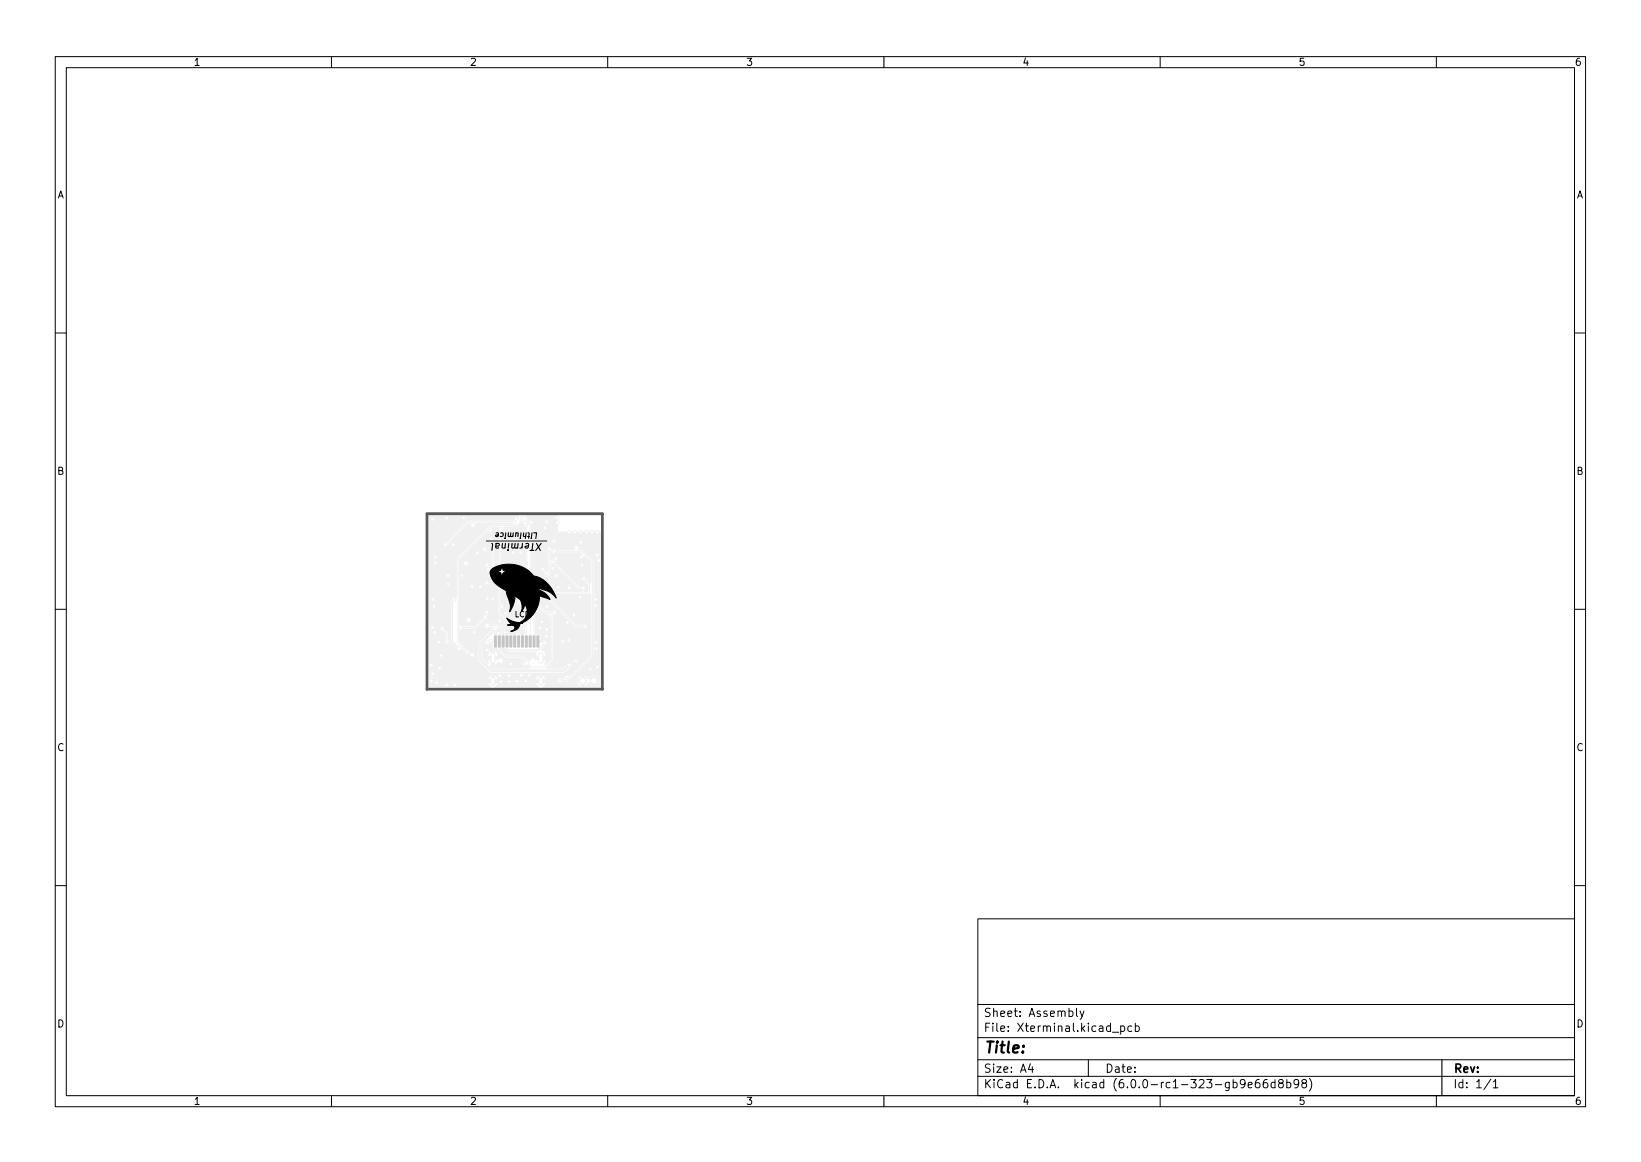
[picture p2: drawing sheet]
<svg xmlns="http://www.w3.org/2000/svg" width="297mm" height="210mm" viewBox="0 0 297 210" stroke-linecap="round" stroke-linejoin="round" font-family="sans-serif">
<defs><g id="words">
<text font-size="2.8" x="178" y="190.6">Title:</text>
<g font-size="2.1">
<text x="92.3" y="108.8">G***</text>
<text x="178" y="184">Sheet: Assembly</text>
<text x="178" y="186.7">File: Xterminal.kicad_pcb</text>
<text x="178" y="196.9">KiCad E.D.A. kicad (6.0.0-rc1-323-gb9e66d8b98)</text>
<text x="178" y="194.1">Size: A4</text>
<text x="200" y="194.1">Date:</text>
<text x="263" y="194.1">Rev:</text>
<text x="263" y="196.9">Id: 1/1</text>
</g>
<g font-size="1.8">
<text x="35" y="11.9">1</text>
<text x="85" y="11.9">2</text>
<text x="135" y="11.9">3</text>
<text x="185" y="11.9">4</text>
<text x="235" y="11.9">5</text>
<text x="285" y="11.9">6</text>
<text x="10.3" y="35.9">A</text>
<text x="285.3" y="35.9">A</text>
<text x="10.3" y="85.9">B</text>
<text x="285.3" y="85.9">B</text>
<text x="97.6" y="98.3" transform="rotate(-180 97.6 98.3)">XTerminal</text>
<text x="10.3" y="135.9">C</text>
<text x="285.3" y="135.9">C</text>
<text x="10.3" y="185.9">D</text>
<text x="285.3" y="185.9">D</text>
<text x="35" y="199.9">1</text>
<text x="85" y="199.9">2</text>
<text x="135" y="199.9">3</text>
<text x="185" y="199.9">4</text>
<text x="235" y="199.9">5</text>
<text x="285" y="199.9">6</text>
</g>
<g font-size="1.4">
<text x="96.9" y="96.4" transform="rotate(-180 96.9 96.4)">Lithiumice</text>
<text x="93.1" y="111.7">LCD</text>
</g>
</g></defs>
<g fill="#f0f0f0" stroke="#f0f0f0" stroke-width=".18">
<path d="M106.8 122.5h1.4v1.4h-1.4z"/>
<path d="M89.5 115.1h.3v2l-.3-.1z"/>
<path d="M90.2 115.1h.3v2l-.3-.1z"/>
<path d="M90.9 115.1h.3v2l-.3-.1z"/>
<path d="M91.6 115.1h.3v2l-.3-.1z"/>
<path d="M92.3 115.1h.3v2l-.3-.1z"/>
<path d="M93 115.1h.3v2l-.3-.1z"/>
<path d="M93.7 115.1h.3v2l-.3-.1z"/>
<path d="M94.4 115.1h.3v2l-.3-.1z"/>
<path d="M95.1 115.1h.3v2l-.3-.1z"/>
<path d="M95.8 115.1h.3v2l-.3-.1z"/>
<path d="M96.5 115.1h.3v2l-.3-.1z"/>
<path d="M97.2 115.1h.3v2l-.3-.1z"/>
<path d="M77.5 93.2h16.1v.1a.64 .64 0 0 0-.7 .8h-8.3l-3.9 3.9a.51 .51 0 0 0-.5 .5 .51 .51 0 0 0 .5 .5 .51 .51 0 0 0 .5-.6l3.6-3.7h.2a.78 .78 0 0 0 .5 .9 .65 .65 0 0 0 .6-.2 .65 .65 0 0 0 .1-.7h6.3v.1h-3.7l-6.1 6.1-.2 7.2a.56 .56 0 0 0-.6 0 .56 .56 0 0 0-.3 .5l-.1 .3v7.1l-.3-.4v-1.1l-.6-.6a.52 .52 0 0 0-.5-.7 .52 .52 0 0 0-.6 .6 .52 .52 0 0 0 .7 .5l.4 .4v.9a.52 .52 0 0 0 0 .9 .52 .52 0 0 0 .8-.3l1.2 1.1a.55 .55 0 0 0 .5 .5 .55 .55 0 0 0 .6-.4l.4 .4a.52 .52 0 0 0 .5 .7 .52 .52 0 0 0 .5-.6 .52 .52 0 0 0-.6-.4l-1.3-1.4-.1-2.1h.5l.2-.2h2.4l1.6-1.5a.56 .56 0 0 0 .5-.4 .56 .56 0 0 0-.2-.6l.2-.1a.51 .51 0 0 0 .2-.7 .51 .51 0 0 0-.8-.1 .51 .51 0 0 0 .1 .8l-.4 .3-.1 .4-.2 .2h-1.7a.6 .6 0 0 0-.8-.5 .6 .6 0 0 0-.1 1 .6 .6 0 0 0 .9-.3v-.2h1.7l-1.2 1.2h-2.1l-.7-.3v-11.8l5.2-5a.53 .53 0 0 0 .9 .1 .53 .53 0 0 0-.3-.9h1.4l-.1 .6-.1 9.1-.6-.6v-6.7a.54 .54 0 0 0-.4-.8 .54 .54 0 0 0-.6 .4 .54 .54 0 0 0 .4 .7v1.3h-.7a.5 .5 0 0 0-.7-.5 .5 .5 0 0 0-.1 .9 .5 .5 0 0 0 .8-.3l.7-.1v3.4l-.3-.2a.55 .55 0 0 0-.1-.8 .55 .55 0 0 0-.7 0l-.1 .2h-2.8a.6 .6 0 0 0-.8-.6 .6 .6 0 0 0-.2 1 .6 .6 0 0 0 1-.3v-.1h2.8v.3l.2 .3a.56 .56 0 0 0 .2 .8 .56 .56 0 0 0 .8-.2v1.5l.8 .8h-1.1a.5 .5 0 0 0-.8-.4 .5 .5 0 0 0-.1 .8 .5 .5 0 0 0 .8-.2l.1-.2h1.1l.5 .5-4.3 .1a.5 .5 0 0 0-.7-.5 .5 .5 0 0 0-.1 .8 .5 .5 0 0 0 .8-.3h4.2l-.2 .4 .1 .4v4.1l3.6 3.6-.1 .1h-.2v1.2h-.3v-1.2h-.4v1.2h.7v.3h-1v-1.5h-.2l-.2-.4h-.5v-.8l-.7-.7h-2.1a.62 .62 0 0 0-.9 0 .62 .62 0 0 0 .2 .9 .62 .62 0 0 0 .9-.2l.4 .1-2.7 2.7-.1 .3 .1 2.9 2.2 2.2 13.4 .1 1.1-1a.51 .51 0 0 0 .2-.9 .51 .51 0 0 0-.8 .3l-.8 .7h-2.8l1.2-1.4-.1-8.2a.53 .53 0 0 0 .8-.5 .53 .53 0 0 0-.9-.4l-.1 .1h-1.1l-1.5-1.5a.65 .65 0 0 0 .4-.7l.8-.5 5.7 5.7 1.2 .1 .2 .1a.51 .51 0 0 0 .7-.1 .51 .51 0 0 0-.2-.7 .51 .51 0 0 0-.7 .2l-.9-.1-6.5-6.5a.54 .54 0 0 0-.6-.6v-.1h.6l1.8 1.8 7.1-.1 .1 8.5h-4.6a.51 .51 0 0 0-.7-.4 .51 .51 0 0 0-.1 .8 .51 .51 0 0 0 .8-.2v-.2h4.6l-.1 2.5-1 1h-1.2v-.1a.51 .51 0 0 0-.8-.2 .51 .51 0 0 0 .1 .8 .51 .51 0 0 0 .7-.5h1.2l-2.8 2.8a.6 .6 0 0 0-1 0v.5l-.3 .1a.53 .53 0 0 0-.5-.3 .53 .53 0 0 0-.5 .4h-2l-.2-.6-.5-.3v.9h-.5v-.9a.88 .88 0 0 0-.6 .9h-6.9l-.1-.6-.5-.3v.9h-.5v-.9a.88 .88 0 0 0-.7 .9h12.5a.52 .52 0 0 0 .3 .6 .52 .52 0 0 0 .7-.2l1.1-.1 4.6-4.7v-16.9l-2-2.1-.8-.2a.51 .51 0 0 0 0-.7 .51 .51 0 0 0-.7 0 .51 .51 0 0 0 0 .7l-3.2 .1-.4-.2-.3 .1a.77 .77 0 0 0-.7-.6 .53 .53 0 0 0-.5 .4 .53 .53 0 0 0 .3 .6v3.4h-.5a.53 .53 0 0 0-.4-.7 .53 .53 0 0 0-.6 .5 .53 .53 0 0 0 .7 .5 .57 .57 0 0 0 .1 .6 .57 .57 0 0 0 .6 .1l.1 1.6 .2 .4v.2l-1.2-1.2h-.8l-.5-.2a.51 .51 0 0 0-.4 .6 .51 .51 0 0 0 .6 .4l-.2 .4-.7-.7v-10.7a.51 .51 0 0 0 .4-.7 .51 .51 0 0 0-.8-.1l-.2-.1v-.4l-.4-.5h5.7v1.3h-1.4v-.2a.51 .51 0 0 0-.9-.2 .51 .51 0 0 0 .2 .8 .51 .51 0 0 0 .7-.4h1.4v1.8h7.9v1.6h-8.1a.51 .51 0 0 0-.7-.5 .51 .51 0 0 0-.1 .9 .51 .51 0 0 0 .8-.3v-.1h8.1v26h-.4v-1.4l-.2-.2h-1.5l-.2 .5-.4-.5-.3-.2v.8h-.5l-.1-.8-.4 .2-.3 .6h1.3v1.3h-.5l-.1-.8h-.7l.2 .5 .5 .3 .8-.1 .6-.5v.3l.2 .2h1.4l.2-.2h.4v.6h-10.5l-.1-.1 .5-.5 .1-.4h-1.8v.4l.5 .6h-7.9v-.1l.5-.5v-.4h-1.8l.1 .4 .5 .6h-11.3z"/>
<path d="M90.2 113.5h.2l.3 .3v1l-.5 .1-.4-.2v2.8h.3l.1 .3 .9 1h-1v-.7l-.6-.5v1.2h-.5v-1.2l-.6 .5-.1 .7h2.8l.4 .3h3.1l.4 .5h-3.8a.59 .59 0 0 0-.5-.5 .59 .59 0 0 0-.6 .2h-.6v1.2l.3-.2 .3-.5a.58 .58 0 0 0 .7 .3 .58 .58 0 0 0 .4-.5h3.8l-.5 .2-.1 .3h-1.4a.5 .5 0 0 0-.7-.5 .5 .5 0 0 0-.1 .9 .5 .5 0 0 0 .8-.3l1.4-.1a.54 .54 0 0 0 .4 .5 .54 .54 0 0 0 .6-.3l.5 .6h-6.8l-.4-.4h.3v-1.2h-.7v.8l-1-1v-2.3l.4-.4a.56 .56 0 0 0 1 .1h.4v.7l.4 .3v-2.9l.6-.5z"/>
<path d="M91.2 95.4h2.4l.8-.8h.1l.2 .5 .4 .1v9.8l-.1 .1a.59 .59 0 0 0-.9-.2v-.4a.53 .53 0 0 0-.8-.3 .53 .53 0 0 0-.1 .8 .53 .53 0 0 0 .8 0v.4l.2 .3 .1 1.1 4.2 4.2 .6 .2a.67 .67 0 0 0 .5 .7v7.4l-1 1 .2-1h-1.8a.62 .62 0 0 0-.7-.2 .62 .62 0 0 0-.5 .4l-1-.9-3.1-.1-1-1-.1-.2 .8-.1 .1 .4 .5 .4h5v.8h1.8v-.3a1.07 1.07 0 0 0-.8-.9l.8-.9a.51 .51 0 0 0 .2-.7 .51 .51 0 0 0-.7-.1h-.4v-.9l-.3-.3-.1 1.2h.8l-.3 .4-.8-.1v-1.5l-.3-.1v-3.5l-5.5-5.6 .1-.6 .1-.1a.51 .51 0 0 0 .7-.4 .51 .51 0 0 0-.6-.5 .51 .51 0 0 0-.4 .7h-.5v-8.3a.57 .57 0 0 0 .4-.9z"/>
<path d="M90.8 106.7l4.2 4.1v2.2h-.2l-.2-.4-.6-.2a.52 .52 0 0 0-.4-.6 .52 .52 0 0 0-.6 .5 .52 .52 0 0 0 .7 .5l.1 .1a.52 .52 0 0 0 .4 .6 .52 .52 0 0 0 .6-.5h.2v1.6l-.3 .1v1.5h-.2l-.1-1.5h-.2l-.1-.4-3.5-3.5v-.5a.54 .54 0 0 0 .7-.5 .54 .54 0 0 0-.7-.6v-2.2z"/>
<path d="M99.7 99.8h.1a.57 .57 0 0 0 .4 .5 .57 .57 0 0 0 .6-.3h4.3l.2 .2a.53 .53 0 0 0-.6 .4 .53 .53 0 0 0 .4 .7 .53 .53 0 0 0 .6-.5l.1-.1 1.2 1.2-.1 3.6-.7-.7a.52 .52 0 0 0-.5-.6 .52 .52 0 0 0-.5 .6 .52 .52 0 0 0 .6 .4l.6 .7v1l-.7 .1 .1-.1a.51 .51 0 0 0 .2-.8 .51 .51 0 0 0-.8-.1l-.3 .1-4.3-4.3 .1-.3a.51 .51 0 0 0 .4-.6 .51 .51 0 0 0-.6-.4 .51 .51 0 0 0-.4 .6l-.4 .1z"/>
<path d="M99.7 102.1l.5 .1 2 2h-1a.5 .5 0 0 0-.7-.5 .5 .5 0 0 0-.1 .8 .5 .5 0 0 0 .8-.3h1l2.4 2.4 .5 .1 .3 .2h-2.3a.53 .53 0 0 0 .4-.7 .53 .53 0 0 0-.8-.2 .52 .52 0 0 0-.2 .5 .52 .52 0 0 0 .5 .4l-.1 .1h-2.9l-.2-.1 .1-.1a.52 .52 0 0 0 .6-.6 .52 .52 0 0 0-.7-.5l-.1-.1z"/>
<circle cx="96.4" cy="119.6" r=".33"/>
<circle cx="90.7" cy="119.6" r=".32"/>
<circle cx="105.5" cy="123.2" r=".67"/>
<circle cx="106.2" cy="96.3" r=".3"/>
<circle cx="93" cy="109.5" r=".3"/>
<circle cx="108.2" cy="100.5" r=".3"/>
<circle cx="82.1" cy="98.5" r=".3"/>
<circle cx="79.5" cy="116.2" r=".3"/>
<circle cx="107.2" cy="96.3" r=".3"/>
<circle cx="79" cy="123.5" r=".3"/>
<circle cx="78.1" cy="123.2" r=".3"/>
<circle cx="83.9" cy="93.7" r=".3"/>
<circle cx="91.5" cy="110.9" r=".3"/>
<circle cx="78.3" cy="113.5" r=".3"/>
<circle cx="88.7" cy="104" r=".3"/>
<circle cx="86.4" cy="100.1" r=".3"/>
<circle cx="102.7" cy="112.6" r=".3"/>
<circle cx="99" cy="113.9" r=".3"/>
<circle cx="78.8" cy="101.8" r=".3"/>
<circle cx="78.7" cy="114.4" r=".3"/>
<circle cx="92.1" cy="122.2" r=".3"/>
<circle cx="106.9" cy="121.1" r=".3"/>
<circle cx="81.1" cy="104.1" r=".3"/>
<circle cx="81.1" cy="105.7" r=".3"/>
<circle cx="78.6" cy="109.7" r=".3"/>
<circle cx="103.9" cy="111.3" r=".3"/>
<circle cx="78.8" cy="100.8" r=".3"/>
<circle cx="99" cy="109.7" r=".3"/>
<circle cx="100.9" cy="94.6" r=".3"/>
<circle cx="94.2" cy="97.8" r=".3"/>
<circle cx="78.3" cy="108.5" r=".3"/>
<circle cx="98.6" cy="95.5" r=".3"/>
<circle cx="93.1" cy="97.8" r=".3"/>
<circle cx="107.8" cy="109.5" r=".3"/>
<circle cx="94.4" cy="122.2" r=".3"/>
<circle cx="103.1" cy="96.3" r=".3"/>
<circle cx="105.3" cy="102.3" r=".3"/>
<circle cx="90.2" cy="114.5" r=".3"/>
<circle cx="80.8" cy="123.9" r=".3"/>
<circle cx="107.8" cy="116.2" r=".3"/>
<circle cx="79.6" cy="120.9" r=".3"/>
<circle cx="105.2" cy="96.3" r=".3"/>
<circle cx="80.8" cy="93.7" r=".3"/>
<circle cx="85.5" cy="118.5" r=".4"/>
<circle cx="79.8" cy="118.6" r=".3"/>
<circle cx="88.2" cy="117.6" r=".3"/>
<circle cx="78.1" cy="120.4" r=".3"/>
<circle cx="108.2" cy="96.3" r=".3"/>
<circle cx="100.1" cy="102.8" r=".3"/>
<circle cx="87" cy="106.2" r=".3"/>
<circle cx="107.8" cy="108.5" r=".3"/>
<circle cx="97.2" cy="110.6" r=".3"/>
<circle cx="95.8" cy="122.2" r=".3"/>
<circle cx="108.1" cy="120.7" r=".3"/>
<circle cx="90.7" cy="123.4" r=".3"/>
<circle cx="92.1" cy="123.4" r=".3"/>
<circle cx="82.4" cy="123.9" r=".3"/>
<circle cx="108" cy="117.3" r=".3"/>
<circle cx="105" cy="108" r=".3"/>
<circle cx="89.2" cy="108.4" r=".3"/>
<circle cx="102.9" cy="115.9" r=".3"/>
<circle cx="88.2" cy="108.3" r=".3"/>
<circle cx="78.3" cy="121.9" r=".3"/>
<circle cx="83.6" cy="104.1" r=".3"/>
<circle cx="101" cy="106.2" r=".3"/>
<circle cx="98.1" cy="112.5" r=".3"/>
<circle cx="92.9" cy="99.9" r=".3"/>
<circle cx="98.9" cy="115.2" r=".3"/>
<circle cx="108.4" cy="101.4" r=".3"/>
<circle cx="95.2" cy="123.2" r=".3"/>
<circle cx="104.1" cy="96.3" r=".3"/>
<circle cx="90.4" cy="112.3" r=".3"/>
<circle cx="105.1" cy="98.1" r=".3"/>
<circle cx="90.4" cy="122.2" r=".3"/>
<circle cx="93.6" cy="123.2" r=".3"/>
<circle cx="97.8" cy="113.7" r=".3"/>
<circle cx="94.2" cy="99.9" r=".3"/>
<circle cx="78.3" cy="94" r=".3"/>
<circle cx="85.8" cy="114.4" r=".3"/>
<circle cx="100.9" cy="93.7" r=".3"/>
<circle cx="84.8" cy="112.1" r=".4"/>
<circle cx="103" cy="106.4" r=".3"/>
<circle cx="105.2" cy="100.8" r=".3"/>
<circle cx="88.1" cy="105.5" r=".3"/>
<circle cx="84.3" cy="102" r=".4"/>
<circle cx="85.6" cy="95" r=".4"/>
<circle cx="88.2" cy="113.2" r=".4"/>
<circle cx="98.6" cy="116.3" r=".3"/>
<circle cx="99.4" cy="99.3" r=".3"/>
<circle cx="99.9" cy="106.3" r=".3"/>
<circle cx="100.2" cy="97.9" r=".3"/>
<circle cx="87.7" cy="99.4" r=".3"/>
<circle cx="99" cy="94.5" r=".3"/>
<circle cx="95.1" cy="94.7" r=".3"/>
<circle cx="88.8" cy="96" r=".3"/>
<circle cx="93.6" cy="104.6" r=".3"/>
<circle cx="103" cy="120.3" r=".3"/>
<circle cx="101.9" cy="116" r=".3"/>
<circle cx="89.7" cy="113.8" r=".3"/>
<circle cx="83.1" cy="117.3" r=".3"/>
<circle cx="82.2" cy="108.5" r=".3"/>
<circle cx="84.6" cy="118" r=".3"/>
<circle cx="94.5" cy="94.1" r=".3"/>
<circle cx="80.9" cy="116.1" r=".3"/>
<circle cx="80.1" cy="113.7" r=".3"/>
<circle cx="91.8" cy="104.4" r=".3"/>
<circle cx="104.3" cy="99.1" r=".3"/>
<circle cx="100.7" cy="104.2" r=".3"/>
<circle cx="94.5" cy="105.3" r=".3"/>
<circle cx="100.4" cy="110.8" r=".3"/>
<circle cx="101.3" cy="123.1" r=".3"/>
<circle cx="100.4" cy="99.8" r=".3"/>
<circle cx="100.1" cy="101.7" r=".3"/>
<circle cx="105.5" cy="106.4" r=".3"/>
<circle cx="85.4" cy="106.1" r=".3"/>
<circle cx="100.6" cy="101" r=".3"/>
<circle cx="98.9" cy="103.7" r=".3"/>
<circle cx="88.3" cy="103" r=".3"/>
<circle cx="98.2" cy="103" r=".3"/>
<circle cx="88.1" cy="102.2" r=".3"/>
<circle cx="90.4" cy="106.5" r=".3"/>
<circle cx="102.5" cy="122.5" r=".3"/>
<circle cx="92.5" cy="120.1" r=".3"/>
<circle cx="88.1" cy="110.8" r=".3"/>
<circle cx="90.8" cy="109.7" r=".3"/>
<circle cx="94.9" cy="120.1" r=".3"/>
<circle cx="88.9" cy="116" r=".3"/>
<circle cx="88.2" cy="116.3" r=".3"/>
<circle cx="104.2" cy="119.6" r=".3"/>
<circle cx="94.3" cy="113" r=".3"/>
<circle cx="93.5" cy="112.3" r=".3"/>
<circle cx="91" cy="105.1" r=".3"/>
<circle cx="89" cy="97.5" r=".3"/>
<circle cx="90.8" cy="95.8" r=".3"/>
<circle cx="97.3" cy="108.5" r=".3"/>
<circle cx="93.4" cy="93.9" r=".3"/>
<circle cx="97.9" cy="107.7" r=".3"/>
<circle cx="96.1" cy="94.5" r=".3"/>
<circle cx="80.6" cy="98.5" r=".3"/>
<circle cx="93" cy="94.6" r=".3"/>
<circle cx="97" cy="105.5" r=".3"/>
<circle cx="105.7" cy="104.7" r=".3"/>
<circle cx="83.4" cy="113.5" r=".3"/>
<circle cx="87.8" cy="111.8" r=".3"/>
<circle cx="99.6" cy="111.3" r=".3"/>
<circle cx="97.5" cy="106.4" r=".3"/>
<circle cx="105.9" cy="113.3" r=".3"/>
</g>
<path d="M89.2 118.5v1.1M97.9 118.5v1.1M89.2 122.9v.6M97.9 122.9v.6" fill="none" stroke="#f0f0f0" stroke-width="1"/>
<path d="M82.2 108.5l-.3 .3v7.3l1.2 1.2M88.2 113.1h2.3l.6 .6v2.4M91.1 114.7h.7v2.7l.2 .3h5.4l1.2-1.2v-.2M91.1 116.1h.1" fill="none" stroke="#f0f0f0" stroke-width=".3"/>
<g fill="none" stroke="#f0f0f0" stroke-width=".18">
<path d="M89 97.5l.2 .3v6.8l6.1 6.1v5.4M90.8 95.8l-.3 .2v9.5l5.5 5.4v5.2M93 94.6l-.2-.2h-8.1l-4.1 4.1M93.4 93.9l.4-.4h1.3l.3 .3v.4l.2 .3v.4l-.2 .2v11.5l1.9 1.9M94.5 94.1l-1 1h-4.6l-6 6v15.1l1.7 1.8M96.1 94.5l-.1 .2v11.1l1.9 1.9M99.4 99.3v6.5l.5 .5M100.4 99.8h4.9l1.9 1.9v16.9l-4.5 4.5h-1.4M80.1 113.7l.8 .9v1.5M87.8 111.8l-1.7 1.7h-2.7M90.4 106.5l-.1 4.4 3.6 3.6v1.6M91 105.1v.5l5.7 5.6v4.9"/>
<path d="M93.5 112.3l.8 .7M94.3 113h.1M94.5 105.3v1.3l4.2 4.2h1.7M97.5 106.4l6.9 6.9h1.5M99.6 111.3l.3 .3v7.9l-1.2 1.2h-2.5l-.5-.5v-.4l-1-1h-3.2l-1.1-1.2v-1.5M100.1 101.7l4.7 4.7h.7M105.7 104.7l1 1v1.6h-6.9l-1.8-1.8h-1"/>
</g>
<path d="M89.7 113.8l-2.8 2.8v2.7l2 2.1h13.1l1-1.1" fill="none" stroke="#f0f0f0" stroke-width=".5"/>
<g fill="#fff" stroke="#fff" stroke-width=".18">
<circle cx="106.2" cy="96.3" r=".15"/>
<circle cx="93" cy="109.5" r=".15"/>
<circle cx="108.2" cy="100.5" r=".15"/>
<circle cx="82.1" cy="98.5" r=".15"/>
<circle cx="79.5" cy="116.2" r=".15"/>
<circle cx="107.2" cy="96.3" r=".15"/>
<circle cx="79" cy="123.5" r=".15"/>
<circle cx="78.1" cy="123.2" r=".15"/>
<circle cx="83.9" cy="93.7" r=".15"/>
<circle cx="91.5" cy="110.9" r=".15"/>
<circle cx="78.3" cy="113.5" r=".15"/>
<circle cx="88.7" cy="104" r=".15"/>
<circle cx="86.4" cy="100.1" r=".15"/>
<circle cx="102.7" cy="112.6" r=".15"/>
<circle cx="99" cy="113.9" r=".15"/>
<circle cx="78.8" cy="101.8" r=".15"/>
<circle cx="78.7" cy="114.4" r=".15"/>
<circle cx="92.1" cy="122.2" r=".15"/>
<circle cx="106.9" cy="121.1" r=".15"/>
<circle cx="81.1" cy="104.1" r=".15"/>
<circle cx="81.1" cy="105.7" r=".15"/>
<circle cx="78.6" cy="109.7" r=".15"/>
<circle cx="103.9" cy="111.3" r=".15"/>
<circle cx="78.8" cy="100.8" r=".15"/>
<circle cx="99" cy="109.7" r=".15"/>
<circle cx="100.9" cy="94.6" r=".15"/>
<circle cx="78.3" cy="108.5" r=".15"/>
<circle cx="98.6" cy="95.5" r=".15"/>
<circle cx="107.8" cy="109.5" r=".15"/>
<circle cx="94.4" cy="122.2" r=".15"/>
<circle cx="103.1" cy="96.3" r=".15"/>
<circle cx="105.3" cy="102.3" r=".15"/>
<circle cx="90.2" cy="114.5" r=".15"/>
<circle cx="80.8" cy="123.9" r=".15"/>
<circle cx="107.8" cy="116.2" r=".15"/>
<circle cx="79.6" cy="120.9" r=".15"/>
<circle cx="105.2" cy="96.3" r=".15"/>
<circle cx="80.8" cy="93.7" r=".15"/>
<circle cx="85.5" cy="118.5" r=".25"/>
<circle cx="79.8" cy="118.6" r=".15"/>
<circle cx="88.2" cy="117.6" r=".15"/>
<circle cx="78.1" cy="120.4" r=".15"/>
<circle cx="108.2" cy="96.3" r=".15"/>
<circle cx="100.1" cy="102.8" r=".15"/>
<circle cx="87" cy="106.2" r=".15"/>
<circle cx="107.8" cy="108.5" r=".15"/>
<circle cx="97.2" cy="110.6" r=".15"/>
<circle cx="95.8" cy="122.2" r=".15"/>
<circle cx="108.1" cy="120.7" r=".15"/>
<circle cx="90.7" cy="123.4" r=".15"/>
<circle cx="92.1" cy="123.4" r=".15"/>
<circle cx="82.4" cy="123.9" r=".15"/>
<circle cx="107.9" cy="117.3" r=".15"/>
<circle cx="105" cy="108" r=".15"/>
<circle cx="89.2" cy="108.4" r=".15"/>
<circle cx="102.9" cy="115.9" r=".15"/>
<circle cx="88.2" cy="108.3" r=".15"/>
<circle cx="78.3" cy="121.9" r=".15"/>
<circle cx="83.6" cy="104.1" r=".15"/>
<circle cx="101" cy="106.2" r=".15"/>
<circle cx="98.1" cy="112.5" r=".15"/>
<circle cx="98.9" cy="115.2" r=".15"/>
<circle cx="108.4" cy="101.4" r=".15"/>
<circle cx="95.2" cy="123.2" r=".15"/>
<circle cx="104.1" cy="96.3" r=".15"/>
<circle cx="90.4" cy="112.3" r=".15"/>
<circle cx="105.1" cy="98.1" r=".15"/>
<circle cx="90.4" cy="122.2" r=".15"/>
<circle cx="93.6" cy="123.2" r=".15"/>
<circle cx="97.8" cy="113.7" r=".15"/>
<circle cx="78.3" cy="94" r=".15"/>
<circle cx="85.8" cy="114.4" r=".15"/>
<circle cx="100.9" cy="93.7" r=".15"/>
<circle cx="84.8" cy="112.1" r=".25"/>
<circle cx="103" cy="106.4" r=".15"/>
<circle cx="105.2" cy="100.8" r=".15"/>
<circle cx="88.1" cy="105.5" r=".15"/>
<circle cx="84.3" cy="102" r=".25"/>
<circle cx="85.6" cy="95" r=".25"/>
<circle cx="88.2" cy="113.2" r=".25"/>
<circle cx="98.6" cy="116.3" r=".15"/>
<circle cx="99.4" cy="99.3" r=".15"/>
<circle cx="99.9" cy="106.3" r=".15"/>
<circle cx="100.2" cy="97.9" r=".15"/>
<circle cx="87.7" cy="99.4" r=".15"/>
<circle cx="99" cy="94.5" r=".15"/>
<circle cx="95.1" cy="94.7" r=".15"/>
<circle cx="88.8" cy="96" r=".15"/>
<circle cx="93.6" cy="104.6" r=".15"/>
<circle cx="103" cy="120.3" r=".15"/>
<circle cx="101.9" cy="116" r=".15"/>
<circle cx="89.7" cy="113.8" r=".15"/>
<circle cx="83.1" cy="117.3" r=".15"/>
<circle cx="82.2" cy="108.5" r=".15"/>
<circle cx="84.6" cy="118" r=".15"/>
<circle cx="94.5" cy="94.1" r=".15"/>
<circle cx="80.9" cy="116.1" r=".15"/>
<circle cx="80.1" cy="113.7" r=".15"/>
<circle cx="91.8" cy="104.4" r=".15"/>
<circle cx="104.3" cy="99.1" r=".15"/>
<circle cx="100.7" cy="104.2" r=".15"/>
<circle cx="94.5" cy="105.3" r=".15"/>
<circle cx="100.4" cy="110.8" r=".15"/>
<circle cx="101.3" cy="123.1" r=".15"/>
<circle cx="100.4" cy="99.8" r=".15"/>
<circle cx="100.1" cy="101.7" r=".15"/>
<circle cx="105.5" cy="106.4" r=".15"/>
<circle cx="85.4" cy="106.1" r=".15"/>
<circle cx="100.6" cy="101" r=".15"/>
<circle cx="98.9" cy="103.7" r=".15"/>
<circle cx="88.3" cy="103" r=".15"/>
<circle cx="98.2" cy="103" r=".15"/>
<circle cx="88.1" cy="102.2" r=".15"/>
<circle cx="90.4" cy="106.5" r=".15"/>
<circle cx="102.5" cy="122.5" r=".15"/>
<circle cx="92.5" cy="120.1" r=".15"/>
<circle cx="88.1" cy="110.8" r=".15"/>
<circle cx="90.8" cy="109.7" r=".15"/>
<circle cx="94.9" cy="120.1" r=".15"/>
<circle cx="88.9" cy="116" r=".15"/>
<circle cx="88.2" cy="116.3" r=".15"/>
<circle cx="104.2" cy="119.6" r=".15"/>
<circle cx="94.3" cy="113" r=".15"/>
<circle cx="93.5" cy="112.3" r=".15"/>
<circle cx="91" cy="105.1" r=".15"/>
<circle cx="89" cy="97.5" r=".15"/>
<circle cx="90.8" cy="95.8" r=".15"/>
<circle cx="97.3" cy="108.5" r=".15"/>
<circle cx="93.4" cy="93.9" r=".15"/>
<circle cx="97.9" cy="107.7" r=".15"/>
<circle cx="96.1" cy="94.5" r=".15"/>
<circle cx="80.6" cy="98.5" r=".15"/>
<circle cx="93" cy="94.6" r=".15"/>
<circle cx="97" cy="105.5" r=".15"/>
<circle cx="105.7" cy="104.7" r=".15"/>
<circle cx="83.4" cy="113.5" r=".15"/>
<circle cx="87.8" cy="111.8" r=".15"/>
<circle cx="99.6" cy="111.3" r=".15"/>
<circle cx="97.5" cy="106.4" r=".15"/>
<circle cx="105.9" cy="113.3" r=".15"/>
<circle cx="96.4" cy="119.6" r=".33"/>
<circle cx="90.7" cy="119.6" r=".32"/>
<circle cx="107.5" cy="123.2" r=".4"/>
<circle cx="105.5" cy="123.2" r=".4"/>
</g>
<path d="M89.2 118.5v1.1M97.9 118.5v1.1M89.2 122.9v.6M97.9 122.9v.6" fill="none" stroke="#fff" stroke-width=".6"/>
<g fill="#c4c4c4" stroke="#c4c4c4" stroke-width=".18">
<path d="M89.5 115.1h.3v2l-.3-.1z"/>
<path d="M90.2 115.1h.3v2l-.3-.1z"/>
<path d="M90.9 115.1h.3v2l-.3-.1z"/>
<path d="M91.6 115.1h.3v2l-.3-.1z"/>
<path d="M92.3 115.1h.3v2l-.3-.1z"/>
<path d="M93 115.1h.3v2l-.3-.1z"/>
<path d="M93.7 115.1h.3v2l-.3-.1z"/>
<path d="M94.4 115.1h.3v2l-.3-.1z"/>
<path d="M95.1 115.1h.3v2l-.3-.1z"/>
<path d="M95.8 115.1h.3v2l-.3-.1z"/>
<path d="M96.5 115.1h.3v2l-.3-.1z"/>
<path d="M97.2 115.1h.3v2l-.3-.1z"/>
</g>
<g fill="none" stroke="#000" stroke-width=".18">
<path d="M10 10.2h277v190.1h-277zM12 12.2h273v186.1h-273zM60 10.2v2M110 10.2v2M160 10.2v2M210 10.2v2M260 10.2v2M10 60.2h2M285 60.2h2M88 97.9h11M10 110.2h2M285 110.2h2"/>
<path d="M10 160.2h2M177 166.3h108v32h-108zM285 160.2h2M60 198.3v2M110 198.3v2M160 198.3v2M177 194.8h108M177 191.8h108M177 187.8h108M177 181.8h108M186.5 192.5l-.4 1h1M186.9 193v1"/>
<path d="M194.9 182.4v1.3l.2 .2M195.5 182.9l.4 1M196.2 182.9l-.5 1.4-.2 .1M197 191.8v3M201.4 186.8h1.1M202.9 185.7l.4-.1 .3 .3v.4l-.2 .3h-.5M202.9 185.6v1.5M204.9 185.7l-.5-.1-.3 .3v.4l.2 .3h.6M205.5 185.7l.4-.1 .3 .3v.4l-.1 .3h-.6M205.5 185.1v1.5M210 198.3v2M225.4 196l-.3 .3-.5-.1-.1-.2 .1-.6 .5-.1 .2 .2a.99 .99 0 0 1-.4 1.3h-.3"/>
<path d="M225.9 196.3l.7-.1v-.3l-.5-.1-.2 .2 .1 .8h.6M227.9 195.3a.59 .59 0 0 0-.7 .7v.5l.2 .3h.4l.2-.1 .1-.5-.2-.2-.4-.1-.3 .3M229.4 195.3a.59 .59 0 0 0-.8 .7v.5l.2 .3h.4l.2-.1 .1-.5-.1-.2-.5-.1-.3 .3M230.8 195.9l-.4-.1-.3 .3v.4l.1 .3h.6M230.8 195.3v1.5M231.7 196l-.3-.3 .1-.2 .2-.2 .4 .1 .2 .2-.1 .2-.6 .2-.2 .3 .1 .4 .2 .1h.3l.3-.3-.1-.4-.2-.1M232.9 195.9l.5-.1 .2 .3v.4l-.1 .3h-.6M232.9 195.3v1.5M235.1 196l-.3 .3h-.3l-.3-.3 .2-.6 .4-.1 .2 .2a.99 .99 0 0 1-.4 1.3h-.2M235.9 196l-.3-.3 .1-.2 .2-.2 .5 .1 .1 .2-.1 .2-.6 .2-.2 .3v.2l.3 .3h.5l.1-.3-.1-.4-.2-.1M237 195.1a1.72 1.72 0 0 1 0 2.3M260 198.3v2"/>
<path d="M261 191.8v6.5M269.9 195.3l-1.3 1.9M270.3 195.8l.4-.5v1.5M270.3 196.8h.8"/>
</g>
<path d="M89 103l.7-.4 1.1-.4 1.1-.1 1.2 .1a5.6 5.6 0 0 1 2.8 1.2h-4.4l-.4-.2-.3-.4-.2 .4-.4 .2 .4 .3 .2 .4 .3-.5 .4-.2h4.4l.7 .8 .4 .1a6 6 0 0 1 3.7 3.9l-.7-.7-.8-.5-1.7-.5 .1 .3 .2 .1a3.2 3.2 0 0 1 1.8 1.6l-1.9-.7v.3a5.3 5.3 0 0 1-3.2 4.6l-.8 .1h.7l-.3 .1v.2h-1.3h1.3l-.3 .5a1.73 1.73 0 0 1-1.3 .6 .59 .59 0 0 0 .6-.3 .59 .59 0 0 0-.1-.7l-1.2-.1 .8-.1-.8-1.1a3.4 3.4 0 0 0 2.4 .7 2.12 2.12 0 0 0 .9-3.2l-.7 1.2a2.19 2.19 0 0 0-1.2-2.8v.3a4.7 4.7 0 0 1-1 2.6l.2-1.3-.8-2.5-1.5-1-.8-.8-.6-1.3 .1-.5z" fill="#000" stroke="#000" stroke-width=".18"/>
<path d="M77.3 93h31.7v31.7h-31.7z" fill="none" stroke="#575757" stroke-width=".5"/>
<use href="#words"/>
</svg>
